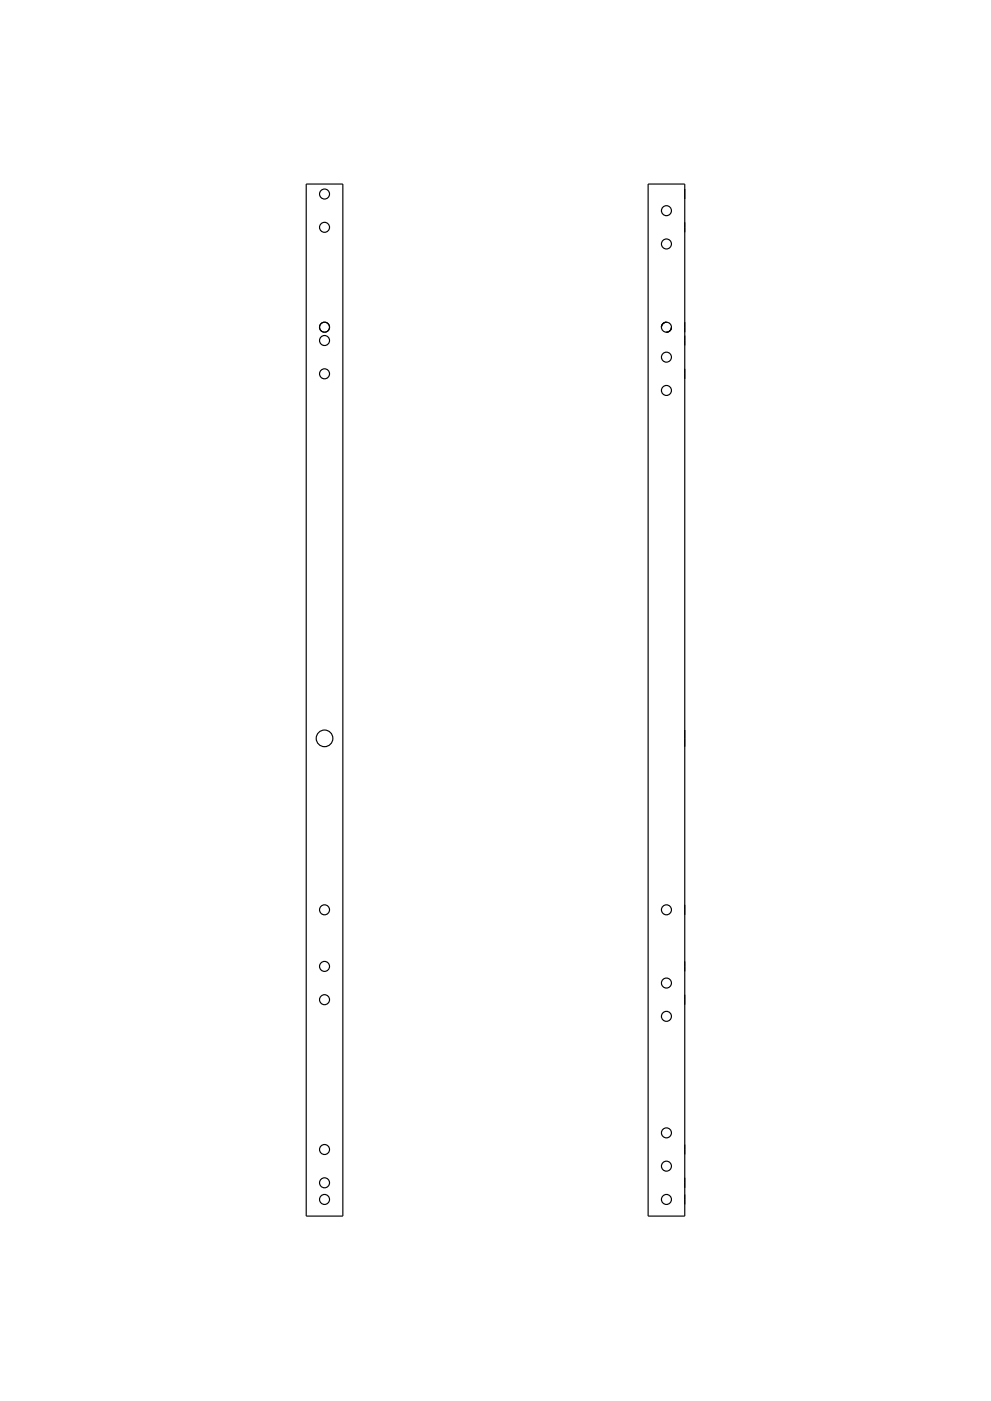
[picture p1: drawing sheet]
<svg xmlns="http://www.w3.org/2000/svg" width="297mm" height="420mm" viewBox="0 0 297 420" stroke-linecap="round" stroke-linejoin="round" font-family="sans-serif">
<g fill="none" stroke="#000" stroke-width=".35">
<path d="M91.8 55.2h11v309.5h-11zM194.3 55.2h10.9v309.5h-10.9zM205.2 56.7v3M205.2 66.7v3M199.8 96.6l-1.1 .5-.4 1M201.3 98.1l-.5 1.1-1 .4M205.2 96.6v3M205.2 110.6v3M205.2 100.6v3M205.2 218.9v5M205.2 271.4v2.9M205.2 288.3v3"/>
<path d="M205.2 298.3v3M205.2 343.2v3M205.2 353.2v3M205.2 358.2v3"/>
<circle cx="97.3" cy="58.2" r="1.5"/>
<circle cx="97.3" cy="68.2" r="1.5"/>
<circle cx="199.8" cy="73.2" r="1.5"/>
<circle cx="199.8" cy="63.2" r="1.5"/>
<circle cx="97.3" cy="98.1" r="1.5"/>
<circle cx="199.8" cy="98.1" r="1.5"/>
<circle cx="97.3" cy="102.1" r="1.5"/>
<circle cx="97.3" cy="112.1" r="1.5"/>
<circle cx="199.8" cy="117.1" r="1.5"/>
<circle cx="199.8" cy="107.1" r="1.5"/>
<circle cx="97.3" cy="221.4" r="2.5"/>
<circle cx="97.3" cy="272.9" r="1.5"/>
<circle cx="199.8" cy="272.9" r="1.5"/>
<circle cx="97.3" cy="299.8" r="1.5"/>
<circle cx="97.3" cy="289.8" r="1.5"/>
<circle cx="199.8" cy="294.8" r="1.5"/>
<circle cx="199.8" cy="304.8" r="1.5"/>
<circle cx="199.8" cy="339.7" r="1.5"/>
<circle cx="97.3" cy="354.7" r="1.5"/>
<circle cx="97.3" cy="359.7" r="1.5"/>
<circle cx="97.3" cy="344.7" r="1.5"/>
<circle cx="199.8" cy="359.7" r="1.5"/>
<circle cx="199.8" cy="349.7" r="1.5"/>
</g>
</svg>
